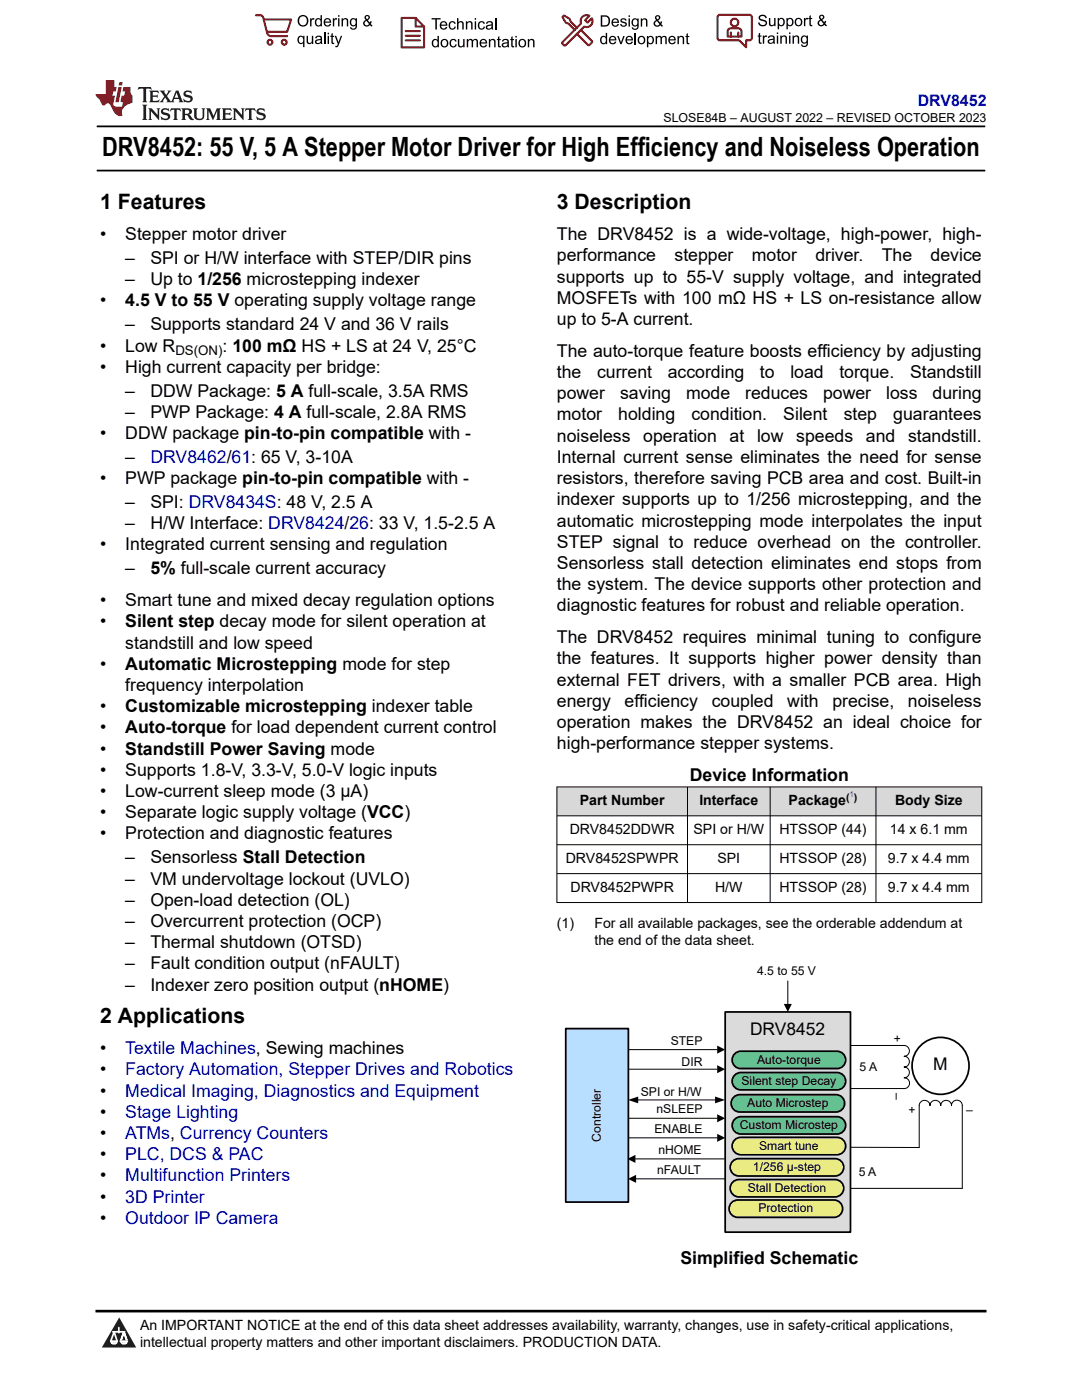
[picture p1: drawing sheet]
<svg xmlns="http://www.w3.org/2000/svg" width="216mm" height="279mm" viewBox="0 0 216 279" stroke-linecap="round" stroke-linejoin="round" font-family="sans-serif">
<defs><g id="words">
<text font-size="5.3" x="20.4" y="31.2">DRV8452: 55 V, 5 A Stepper Motor Driver for High Efficiency and Noiseless Operation</text>
<g font-size="4.2">
<text x="20" y="41.8">1 Features</text>
<text x="111.1" y="41.8">3 Description</text>
<text x="20" y="204.2">2 Applications</text>
</g>
<g font-size="3.5">
<text x="20" y="47.9">•</text>
<text x="25" y="47.9">Stepper motor driver</text>
<text x="111.1" y="47.9">The DRV8452 is a wide-voltage, high-power, high-</text>
<text x="25" y="52.7">–</text>
<text x="30" y="52.7">SPI or H/W interface with STEP/DIR pins</text>
<text x="111.1" y="52.2">performance</text>
<text x="134.6" y="52.2">stepper</text>
<text x="150" y="52.2">motor</text>
<text x="162.7" y="52.2">driver.</text>
<text x="176" y="52.2">The</text>
<text x="185.7" y="52.2">device</text>
<text x="25" y="56.9">–</text>
<text x="30" y="56.9">Up to 1/256 microstepping indexer</text>
<text x="111.1" y="56.4">supports up to 55-V supply voltage, and integrated</text>
<text x="20" y="61.2">•</text>
<text x="25" y="61.2">4.5 V to 55 V operating supply voltage range</text>
<text x="25" y="65.9">–</text>
<text x="30" y="65.9">Supports standard 24 V and 36 V rails</text>
<text x="111.1" y="60.6">MOSFETs with 100 mΩ HS + LS on-resistance allow</text>
<text x="111.1" y="64.9">up to 5-A current.</text>
<text x="20" y="70.2">•</text>
<text x="25" y="70.2">Low R</text>
<text x="44.4" y="70.2">: 100 mΩ HS + LS at 24 V, 25°C</text>
<text x="111.1" y="71.2">The auto-torque feature boosts efficiency by adjusting</text>
<text x="20" y="74.4">•</text>
<text x="25" y="74.4">High current capacity per bridge:</text>
<text x="111.1" y="75.5">the</text>
<text x="119.1" y="75.5">current</text>
<text x="133.2" y="75.5">according</text>
<text x="151.6" y="75.5">to</text>
<text x="157.7" y="75.5">load</text>
<text x="167.5" y="75.5">torque.</text>
<text x="181.6" y="75.5">Standstill</text>
<text x="25" y="79.2">–</text>
<text x="25" y="83.4">–</text>
<text x="30" y="79.2">DDW Package: 5 A full-scale, 3.5A RMS</text>
<text x="30" y="83.4">PWP Package: 4 A full-scale, 2.8A RMS</text>
<text x="111.1" y="79.7">power</text>
<text x="111.1" y="83.9">motor</text>
<text x="123.4" y="83.9">holding</text>
<text x="123.7" y="79.7">saving</text>
<text x="136.9" y="79.7">mode</text>
<text x="138" y="83.9">condition.</text>
<text x="148.7" y="79.7">reduces</text>
<text x="156.3" y="83.9">Silent</text>
<text x="164.2" y="79.7">power</text>
<text x="168.4" y="83.9">step</text>
<text x="176.8" y="79.7">loss</text>
<text x="178.2" y="83.9">guarantees</text>
<text x="186.1" y="79.7">during</text>
<text x="20" y="87.6">•</text>
<text x="25" y="87.6">DDW package pin-to-pin compatible with -</text>
<text x="111.1" y="88.2">noiseless</text>
<text x="128.4" y="88.2">operation</text>
<text x="145.6" y="88.2">at</text>
<text x="151.1" y="88.2">low</text>
<text x="158.9" y="88.2">speeds</text>
<text x="172.8" y="88.2">and</text>
<text x="181.2" y="88.2">standstill.</text>
<text x="25" y="92.4">–</text>
<text x="111.1" y="92.4">Internal current sense eliminates the need for sense</text>
<text x="20" y="96.6">•</text>
<text x="25" y="96.6">PWP package pin-to-pin compatible with -</text>
<text x="25" y="101.4">–</text>
<text x="30" y="101.4">SPI: DRV8434S: 48 V, 2.5 A</text>
<text x="111.1" y="100.9">indexer supports up to 1/256 microstepping, and the</text>
<text x="111.1" y="96.6">resistors, therefore saving PCB area and cost. Built-in</text>
<text x="25" y="105.6">–</text>
<text x="30" y="105.6">H/W Interface: DRV8424/26: 33 V, 1.5-2.5 A</text>
<text x="111.1" y="105.1">automatic microstepping mode interpolates the input</text>
<text x="20" y="109.8">•</text>
<text x="25" y="109.8">Integrated current sensing and regulation</text>
<text x="111.1" y="109.3">STEP signal to reduce overhead on the controller.</text>
<text x="111.1" y="113.6">Sensorless stall detection eliminates end stops from</text>
<text x="25" y="114.6">–</text>
<text x="30" y="114.6">5% full-scale current accuracy</text>
<text x="111.1" y="117.8">the system. The device supports other protection and</text>
<text x="20" y="121">•</text>
<text x="20" y="125.2">•</text>
<text x="25" y="121">Smart tune and mixed decay regulation options</text>
<text x="25" y="125.2">Silent step decay mode for silent operation at</text>
<text x="111.1" y="122">diagnostic features for robust and reliable operation.</text>
<text x="25" y="129.4">standstill and low speed</text>
<text x="111.1" y="128.4">The DRV8452 requires minimal tuning to configure</text>
<text x="20" y="133.7">•</text>
<text x="25" y="137.9">frequency interpolation</text>
<text x="25" y="133.7">Automatic Microstepping mode for step</text>
<text x="111.1" y="132.6">the features. It supports higher power density than</text>
<text x="111.1" y="136.8">external FET drivers, with a smaller PCB area. High</text>
<text x="20" y="142.1">•</text>
<text x="25" y="142.1">Customizable microstepping indexer table</text>
<text x="111.1" y="141.1">energy</text>
<text x="124.6" y="141.1">efficiency</text>
<text x="142" y="141.1">coupled</text>
<text x="157.1" y="141.1">with</text>
<text x="166.1" y="141.1">precise,</text>
<text x="181.2" y="141.1">noiseless</text>
<text x="20" y="146.4">•</text>
<text x="25" y="146.4">Auto-torque for load dependent current control</text>
<text x="111.1" y="145.3">operation makes the DRV8452 an ideal choice for</text>
<text x="111.1" y="149.5">high-performance stepper systems.</text>
<text x="20" y="150.6">•</text>
<text x="20" y="154.8">•</text>
<text x="25" y="150.6">Standstill Power Saving mode</text>
<text x="25" y="154.8">Supports 1.8-V, 3.3-V, 5.0-V logic inputs</text>
<text x="137.6" y="155.9">Device Information</text>
<text x="20" y="159.1">•</text>
<text x="25" y="159.1">Low-current sleep mode (3 µA)</text>
<text x="20" y="163.3">•</text>
<text x="20" y="167.5">•</text>
<text x="25" y="163.3">Separate logic supply voltage (VCC)</text>
<text x="25" y="167.5">Protection and diagnostic features</text>
<text x="25" y="172.3">–</text>
<text x="30" y="172.3">Sensorless Stall Detection</text>
<text x="25" y="176.5">–</text>
<text x="30" y="176.5">VM undervoltage lockout (UVLO)</text>
<text x="25" y="180.8">–</text>
<text x="25" y="185">–</text>
<text x="30" y="180.8">Open-load detection (OL)</text>
<text x="30" y="185">Overcurrent protection (OCP)</text>
<text x="25" y="189.2">–</text>
<text x="30" y="189.2">Thermal shutdown (OTSD)</text>
<text x="25" y="193.5">–</text>
<text x="25" y="197.7">–</text>
<text x="30" y="193.5">Fault condition output (nFAULT)</text>
<text x="30" y="197.7">Indexer zero position output (nHOME)</text>
<text x="149.7" y="206.5">DRV8452</text>
<text x="20" y="210.4">•</text>
<text x="20" y="214.6">•</text>
<text x="186.2" y="213.6">M</text>
<text x="20" y="218.9">•</text>
<text x="20" y="223.1">•</text>
<text x="20" y="227.3">•</text>
<text x="20" y="231.6">•</text>
<text x="20" y="235.8">•</text>
<text x="20" y="240">•</text>
<text x="20" y="244.3">•</text>
<text x="135.8" y="252.4">Simplified Schematic</text>
</g>
<g font-size="3.5" fill="#00f">
<text x="30" y="92.4">DRV8462/61: 65 V, 3-10A</text>
<text x="25" y="210.4">Textile Machines, Sewing machines</text>
<text x="25" y="214.6">Factory Automation, Stepper Drives and Robotics</text>
<text x="25" y="218.9">Medical Imaging, Diagnostics and Equipment</text>
<text x="25" y="223.1">Stage Lighting</text>
<text x="25" y="227.3">ATMs, Currency Counters</text>
<text x="25" y="231.6">PLC, DCS &amp; PAC</text>
<text x="25" y="235.8">Multifunction Printers</text>
<text x="25" y="240">3D Printer</text>
<text x="25" y="244.3">Outdoor IP Camera</text>
</g>
<text font-size="3.2" fill="#00f" x="183.1" y="21.1">DRV8452</text>
<g font-size="2.8">
<text x="115.7" y="160.7">Part Number</text>
<text x="139.5" y="160.7">Interface</text>
<text x="157.4" y="160.7">Package</text>
<text x="178.6" y="160.7">Body Size</text>
<text x="113.7" y="166.5">DRV8452DDWR</text>
<text x="138.4" y="166.5">SPI or H/W</text>
<text x="155.5" y="166.5">HTSSOP (44)</text>
<text x="177.6" y="166.5">14 x 6.1 mm</text>
<text x="112.9" y="172.3">DRV8452SPWPR</text>
<text x="143.2" y="172.3">SPI</text>
<text x="155.5" y="172.3">HTSSOP (28)</text>
<text x="177.2" y="172.3">9.7 x 4.4 mm</text>
<text x="113.8" y="178">DRV8452PWPR</text>
<text x="142.7" y="178">H/W</text>
<text x="155.5" y="178">HTSSOP (28)</text>
<text x="177.2" y="178">9.7 x 4.4 mm</text>
<text x="111.1" y="185.3">(1)</text>
<text x="118.6" y="185.3">For all available packages, see the orderable addendum at</text>
<text x="118.6" y="188.7">the end of the data sheet.</text>
<text x="27.9" y="265.5">An IMPORTANT NOTICE at the end of this data sheet addresses availability, warranty, changes, use in safety-critical applications,</text>
<text x="27.9" y="268.9">intellectual property matters and other important disclaimers. PRODUCTION DATA.</text>
</g>
<text font-size="2.6" x="35" y="70.9">DS(ON)</text>
<text font-size="2.5" x="132.4" y="24.3">SLOSE84B – AUGUST 2022 – REVISED OCTOBER 2023</text>
<g font-size="2.4">
<text x="151.1" y="194.6">4.5 to 55 V</text>
<text x="133.8" y="208.6">STEP</text>
<text x="178.2" y="206.5" transform="rotate(90 178.2 206.5)">+</text>
<text x="136" y="212.7">DIR</text>
<text x="151.1" y="212.3">Auto-torque</text>
<text x="171.5" y="213.8">5 A</text>
<text x="127.9" y="218.7">SPI or H/W</text>
<text x="148" y="216.5">Silent step Decay</text>
<text x="149.1" y="220.9">Auto Microstep</text>
<text x="178.2" y="218" transform="rotate(90 178.2 218)">–</text>
<text x="119.9" y="227.9" transform="rotate(-90 119.9 227.9)">Controller</text>
<text x="130.6" y="226.1">ENABLE</text>
<text x="131" y="222.2">nSLEEP</text>
<text x="147.6" y="225.3">Custom Microstep</text>
<text x="181.3" y="222.3">+</text>
<text x="192.8" y="222.3">–</text>
<text x="131.4" y="230.4">nHOME</text>
<text x="150.2" y="233.7">1/256 µ-step</text>
<text x="151.5" y="229.4">Smart tune</text>
<text x="131.1" y="234.4">nFAULT</text>
<text x="149.2" y="237.9">Stall Detection</text>
<text x="171.3" y="234.7">5 A</text>
<text x="151.3" y="241.9">Protection</text>
</g>
<text font-size="2.1" x="168.8" y="159.8">( )</text>
<text font-size="1.6" fill="#00f" x="169.5" y="159.1">1</text>
</g></defs>
<path d="M19.3 25.2h177.3M19.3 34h177.3" fill="none" stroke="#000" stroke-width=".35"/>
<g fill="#d8d8d8">
<path d="M111.1 157h84.8v5.8h-84.8z" fill-rule="evenodd"/>
<path d="M111.2 157.1h25.9v5.7h-25.9z" fill-rule="evenodd"/>
<path d="M137.2 157.1h16.4v5.7h-16.4z" fill-rule="evenodd"/>
<path d="M153.7 157.1h21v5.7h-21z" fill-rule="evenodd"/>
<path d="M174.9 157.1h20.9v5.7h-20.9z" fill-rule="evenodd"/>
</g>
<g fill="none" stroke="#000" stroke-width=".2">
<path d="M111.1 157h84.9M111.1 157v23.2M137.2 157v23.2M153.7 157v23.2M174.8 157v23.2M195.9 157v23.2M111.1 162.8h84.9M111.1 168.6h84.9M111.1 174.4h84.9M111.1 180.1h84.9M157.2 195.8v4.6M125.3 209.5h17.8"/>
<path d="M125.3 213.4h17.8M125.3 223.2h17.8M125.3 227.1h17.8"/>
</g>
<path d="M143.1 208.7l1.6 .8-1.6 .8zM143.1 212.6l1.6 .8-1.6 .8zM156.4 200.4h1.6l-.8 1.6zM143.1 222.4l1.6 .8-1.6 .8zM143.1 226.3l1.6 .8-1.6 .8z" fill="#000"/>
<path d="M112.9 205.3h12.5v34.6h-12.5z" fill-rule="evenodd" fill="#b8dfff"/>
<path d="M112.9 205.3h12.5v34.6h-12.5z" fill="none" stroke="#000" stroke-width=".35"/>
<circle cx="187.7" cy="212.7" r="5.7" fill="#fff"/>
<circle cx="187.7" cy="212.7" r="5.7" fill="none" stroke="#000" stroke-width=".35"/>
<path d="M169.7 208.6h10.7M169.7 217.2h10.7M183.4 220.7v8.3h-13.7M192 220.7v16.5h-22.3" fill="none" stroke="#000" stroke-width=".2"/>
<path d="M144.7 202h25v43.9h-25z" fill-rule="evenodd" fill="#dbdbdb"/>
<path d="M144.7 202h25v43.9h-25z" fill="none" stroke="#000" stroke-width=".35"/>
<path d="M146 240l.8-.5h.4h19.2a1.73 1.73 0 0 1 1.7 1.7 1.73 1.73 0 0 1-1.7 1.8h-19.2a1.73 1.73 0 0 1-1.6-1.1 1.73 1.73 0 0 1 .4-1.9z" fill-rule="evenodd" fill="#ebeb84"/>
<path d="M146 240l.8-.5h.4h19.2a1.73 1.73 0 0 1 1.7 1.7 1.73 1.73 0 0 1-1.7 1.8h-19.2a1.73 1.73 0 0 1-1.6-1.1 1.73 1.73 0 0 1 .4-1.9z" fill="none" stroke="#000" stroke-width=".35"/>
<path d="M146.2 231.7l.8-.4 .4-.1h19.2a1.73 1.73 0 0 1 1.8 1.8 1.73 1.73 0 0 1-1.8 1.7h-19.2a1.73 1.73 0 0 1-1.6-1.1 1.73 1.73 0 0 1 .4-1.9z" fill-rule="evenodd" fill="#ebeb84"/>
<path d="M146.2 231.7l.8-.4 .4-.1h19.2a1.73 1.73 0 0 1 1.8 1.8 1.73 1.73 0 0 1-1.8 1.7h-19.2a1.73 1.73 0 0 1-1.6-1.1 1.73 1.73 0 0 1 .4-1.9z" fill="none" stroke="#000" stroke-width=".35"/>
<path d="M126.8 235.3h17.9" fill="none" stroke="#000" stroke-width=".2"/>
<path d="M125.3 235.3l1.6-.8v1.6z" fill="#000"/>
<path d="M146.6 227.5l.8-.5h.4h19.2a1.73 1.73 0 0 1 1.7 1.7 1.73 1.73 0 0 1-1.7 1.8h-19.2a1.73 1.73 0 0 1-1.6-1.1 1.73 1.73 0 0 1 .4-1.9z" fill-rule="evenodd" fill="#ebeb84"/>
<path d="M146.6 227.5l.8-.5h.4h19.2a1.73 1.73 0 0 1 1.7 1.7 1.73 1.73 0 0 1-1.7 1.8h-19.2a1.73 1.73 0 0 1-1.6-1.1 1.73 1.73 0 0 1 .4-1.9z" fill="none" stroke="#000" stroke-width=".35"/>
<path d="M180.4 208.7a1.07 1.07 0 0 1 1.1 1 1.07 1.07 0 0 1-1.1 1.1 1.07 1.07 0 0 1 1.1 1.1 1.07 1.07 0 0 1-1.1 1 1.07 1.07 0 0 1 1.1 1.1 1.07 1.07 0 0 1-1.1 1.1 1.07 1.07 0 0 1 1.1 1.1 1.07 1.07 0 0 1-1.1 1M126.7 231.3h17.9M183.4 220.7a1.07 1.07 0 0 1 1.1-1.1 1.07 1.07 0 0 1 1.1 1.1 1.07 1.07 0 0 1 1-1.1 1.07 1.07 0 0 1 1.1 1.1 1.07 1.07 0 0 1 1.1-1.1 1.07 1.07 0 0 1 1.1 1.1 1.07 1.07 0 0 1 1-1.1 1.07 1.07 0 0 1 1.1 1.1" fill="none" stroke="#000" stroke-width=".2"/>
<path d="M125.2 231.3l1.6-.8v1.6z" fill="#000"/>
<path d="M146.4 219l.8-.5h.4h19.2a1.73 1.73 0 0 1 1.7 1.7 1.73 1.73 0 0 1-1.7 1.7h-19.2a1.73 1.73 0 0 1-1.6-1 1.73 1.73 0 0 1 .4-1.9z" fill-rule="evenodd" fill="#64c191"/>
<path d="M146.4 219l.8-.5h.4h19.2a1.73 1.73 0 0 1 1.7 1.7 1.73 1.73 0 0 1-1.7 1.7h-19.2a1.73 1.73 0 0 1-1.6-1 1.73 1.73 0 0 1 .4-1.9z" fill="none" stroke="#000" stroke-width=".35"/>
<path d="M146.6 210.3l.8-.4 .4-.1h19.2a1.73 1.73 0 0 1 1.7 1.7 1.73 1.73 0 0 1-1.7 1.8h-19.2a1.73 1.73 0 0 1-1.6-1.1 1.73 1.73 0 0 1 .4-1.9z" fill-rule="evenodd" fill="#64c191"/>
<path d="M146.6 210.3l.8-.4 .4-.1h19.2a1.73 1.73 0 0 1 1.7 1.7 1.73 1.73 0 0 1-1.7 1.8h-19.2a1.73 1.73 0 0 1-1.6-1.1 1.73 1.73 0 0 1 .4-1.9z" fill="none" stroke="#000" stroke-width=".35"/>
<path d="M146.6 214.6l.8-.5 .4-.1h19.2a1.73 1.73 0 0 1 1.7 1.8 1.73 1.73 0 0 1-1.7 1.7h-19.2a1.73 1.73 0 0 1-1.6-1.1 1.73 1.73 0 0 1 .4-1.8z" fill-rule="evenodd" fill="#64c191"/>
<path d="M146.6 214.6l.8-.5 .4-.1h19.2a1.73 1.73 0 0 1 1.7 1.8 1.73 1.73 0 0 1-1.7 1.7h-19.2a1.73 1.73 0 0 1-1.6-1.1 1.73 1.73 0 0 1 .4-1.8z" fill="none" stroke="#000" stroke-width=".35"/>
<path d="M146.2 235.9l.8-.4 .4-.1h19.2a1.73 1.73 0 0 1 1.8 1.7 1.73 1.73 0 0 1-1.8 1.8h-19.2a1.73 1.73 0 0 1-1.6-1.1 1.73 1.73 0 0 1 .4-1.9z" fill-rule="evenodd" fill="#ebeb84"/>
<path d="M146.2 235.9l.8-.4 .4-.1h19.2a1.73 1.73 0 0 1 1.8 1.7 1.73 1.73 0 0 1-1.8 1.8h-19.2a1.73 1.73 0 0 1-1.6-1.1 1.73 1.73 0 0 1 .4-1.9z" fill="none" stroke="#000" stroke-width=".35"/>
<path d="M146.6 223.4l.8-.5h.4h19.2a1.73 1.73 0 0 1 1.7 1.7 1.73 1.73 0 0 1-1.7 1.7h-19.2a1.73 1.73 0 0 1-1.6-1 1.73 1.73 0 0 1 .4-1.9z" fill-rule="evenodd" fill="#64c191"/>
<path d="M146.6 223.4l.8-.5h.4h19.2a1.73 1.73 0 0 1 1.7 1.7 1.73 1.73 0 0 1-1.7 1.7h-19.2a1.73 1.73 0 0 1-1.6-1 1.73 1.73 0 0 1 .4-1.9z" fill="none" stroke="#000" stroke-width=".35"/>
<path d="M127.2 219.5h15.5" fill="none" stroke="#000" stroke-width=".2"/>
<path d="M142.7 218.8l2 .7-2 .7zM125.3 219.5l2-.7v1.4z" fill="#000"/>
<path d="M0 0h215.9v23.8h-215.9z" fill-rule="evenodd" fill="#fff"/>
<path d="M27.7 17.4l-.2 .6 .5-.3h.6v.1v2.2l-.2 .4h1l-.2-.4v-2.2v-.1h.5l.5 .3-.1-.6zM29.8 18.1l.2 .4v1.5l-.2 .4h1.9l.1-.6a1.08 1.08 0 0 1-1.3 .2v-.7h.6l.4 .2v-.6l-.4 .2h-.6v-.6l.2-.1a1 1 0 0 1 1 .2l-.1-.5zM31.8 18.1l1 1.1-1 1.2h.9l-.2-.2 .4-.7 .5 .7-.2 .2h1.6l-.2-.2 .1-.4h1l.1 .4-.1 .2h.9l-.2-.3-.8-2h-.5l-1 2.2-.8-1.1 .9-1.1h-.8l.2 .2-.5 .7-.3-.7 .1-.2zM35.2 18.5l.4 1h-.8zM36.8 18.2a.65 .65 0 0 0-.2 .7 .65 .65 0 0 0 .6 .5l.7 .2 .1 .2a.79 .79 0 0 1-.7 .4 .79 .79 0 0 1-.7-.5l.1 .7 .2-.1a.93 .93 0 0 0 1.1 .1 .93 .93 0 0 0 .4-1 1.46 1.46 0 0 0-1.2-.6l-.1-.3a1.09 1.09 0 0 1 1.2 .2l-.2-.6-.1 .1-.6-.2zM28.4 20.9l.2 .4v2.3l-.2 .3h1l-.2-.3v-2.3l.2-.4zM29.6 21.6l.2 .4v1.6l-.2 .3h.8l-.3-.3v-1.4l1.7 1.8v-2l.2-.4h-.8l.2 .2 .1 1.1-1.2-1.3zM32.3 21.8a.65 .65 0 0 0-.2 .7 .65 .65 0 0 0 .7 .4l.6 .2 .1 .2a.79 .79 0 0 1-.7 .4 .79 .79 0 0 1-.7-.5l.1 .7 .2-.1a.93 .93 0 0 0 1.1 .1 .93 .93 0 0 0 .4-.9 1.46 1.46 0 0 0-1.2-.6l-.1-.4a1.09 1.09 0 0 1 1.2 .2l-.2-.6-.1 .1-.6-.1zM34.1 21.6l-.1 .7a.63 .63 0 0 1 .7-.4l.1 1.7-.3 .3h1l-.2-.3v-1.7a.66 .66 0 0 1 .8 .4l-.1-.7zM36.2 21.6l.2 .4v1.6l-.2 .3h.9l-.2-.2v-.7h.5l.1 .2a.79 .79 0 0 0 1.2 .6l-1-.9a.61 .61 0 0 0 .6-.6 .61 .61 0 0 0-.5-.6zM36.9 21.9h.2a.47 .47 0 0 1 .5 .1 .47 .47 0 0 1 .1 .5l-.2 .2h-.6zM38.5 21.6l.2 .2a2.27 2.27 0 0 0 .4 2 1.04 1.04 0 0 0 1.7-.7v-1.3l.2-.2h-.8l.2 .4v1.1a.6 .6 0 0 1-.6 .6 .6 .6 0 0 1-.6-.6v-1.1l.3-.4zM41.1 21.6l.2 .4v1.6l-.2 .3h.7l-.2-.3v-1.5l.9 1.9 .8-1.9v1.5l-.2 .3h1l-.3-.3v-1.6l.3-.4h-.8l-.7 1.5-.7-1.5zM44.3 21.6l.2 .4v1.6l-.2 .3h1.9l.1-.5a1.09 1.09 0 0 1-1.3 .1v-.6h.6l.4 .1v-.6l-.4 .2h-.6v-.6l.2-.1a1.01 1.01 0 0 1 1 .3l-.1-.6zM46.4 21.6l.3 .4v1.6l-.3 .3h.8l-.2-.3v-1.4l1.6 1.8v-2l.2-.4h-.7l.2 .2v1.1l-1.2-1.3zM49 21.6l-.1 .7a.63 .63 0 0 1 .8-.4v1.7l-.3 .3h1l-.2-.3v-1.7a.66 .66 0 0 1 .8 .4l-.1-.7zM51.4 21.8a.65 .65 0 0 0-.2 .7 .65 .65 0 0 0 .6 .4l.6 .2 .2 .2a.79 .79 0 0 1-.8 .4 .79 .79 0 0 1-.6-.5l.1 .7 .2-.1a.93 .93 0 0 0 1 .1 .93 .93 0 0 0 .5-.9 1.46 1.46 0 0 0-1.3-.6l-.1-.4a1.09 1.09 0 0 1 1.3 .2l-.2-.6-.2 .1-.5-.1z" fill="#231f20"/>
<path d="M21.1 16v2.8h-2.1l.1 .3 .9 1a.95 .95 0 0 0 .9 .9 .59 .59 0 0 1 .6-.4 .59 .59 0 0 1 .5 .4l.4 .8a1.59 1.59 0 0 0 2.1 1.3 1.61 1.61 0 0 1 1-2.2l1-.4-.1-1.5a1.59 1.59 0 0 1-.4-1.6h-1.4l-.2 .9h.5l-.1 .8h-.5l-.2 1v.2l.4 .1-.2 .9h-.6a.73 .73 0 0 1-1.1-.7l.3-1.5h-.5l.2-.8h.5l.2-.9h-.5v-1.4zM23.6 17.4l-.6 3h.7l.6-3zM23.8 16.4l-.1 .7h.7l.1-.7z" fill="#ed1c24"/>
<g fill="#000">
<path d="M59.4 4.2a1.12 1.12 0 0 1 2.2 0 1.12 1.12 0 0 1-2.2 0zM59.9 3.5a.89 .89 0 0 0-.1 1.1 .89 .89 0 0 0 1.1 .4 .88 .88 0 0 0 .3-1.3 .88 .88 0 0 0-1.3-.2z" fill-rule="evenodd"/>
<path d="M59.5 7.3l.5-.2 .5 .3v-.3h.3v2.3h-.3v-.8a.74 .74 0 0 1-1 0 .74 .74 0 0 1-.1-1zM59.8 7.5a.57 .57 0 0 0-.2 .7 .57 .57 0 0 0 .8 .2 .57 .57 0 0 0 .1-.7 .57 .57 0 0 0-.7-.2z" fill-rule="evenodd"/>
<path d="M61.9 3.6h.2v.3l.2-.2 .3-.1 .2 .1-.1 .3a.36 .36 0 0 0-.5 0 .36 .36 0 0 0 0 .4v.9h-.3z" fill-rule="evenodd"/>
<path d="M61.2 7.1h.3v.9a.41 .41 0 0 0 .4 .6 .41 .41 0 0 0 .3-.6v-.9h.3v1.7h-.2v-.3a.58 .58 0 0 1-.7 .3 .58 .58 0 0 1-.4-.6z" fill-rule="evenodd"/>
<path d="M63 3.8l.5-.2 .5 .2v-.8h.2v2.3h-.2v-.2a.75 .75 0 0 1-1-.1 .75 .75 0 0 1-.1-1zM63.2 4a.57 .57 0 0 0-.1 .7 .57 .57 0 0 0 .8 .2 .57 .57 0 0 0 .1-.7 .57 .57 0 0 0-.8-.2z" fill-rule="evenodd"/>
<path d="M63 7.3a.74 .74 0 0 1 1-.1 .74 .74 0 0 1 .3 .9v.7h-.3v-.2a.57 .57 0 0 1-.8 .2 .57 .57 0 0 1-.2-.8l1-.3a.41 .41 0 0 0-.4-.4 .41 .41 0 0 0-.4 .4l-.3-.1zM63.2 8.2a.35 .35 0 0 0 .2 .5 .35 .35 0 0 0 .5-.3l.1-.4z" fill-rule="evenodd"/>
<path d="M65.4 6.5h.3v.3h-.3zM65.4 7.1h.3v1.7h-.3z" fill-rule="evenodd"/>
<path d="M64.8 3.8a.76 .76 0 0 1 .9-.1 .76 .76 0 0 1 .4 .8h-1.2a.47 .47 0 0 0 .3 .6 .47 .47 0 0 0 .6-.4l.3 .1a.82 .82 0 0 1-1.3 .3 .82 .82 0 0 1 0-1.3zM65 4l-.1 .3h.9l-.3-.4z" fill-rule="evenodd"/>
<path d="M66.4 3.6h.3v.3l.1-.2 .4-.1 .1 .1-.1 .3a.36 .36 0 0 0-.4 0 .36 .36 0 0 0-.1 .4v.9h-.3z" fill-rule="evenodd"/>
<path d="M66.1 6.7l.3-.1v.5h.3v.3h-.3v.9l.1 .2h.2v.3a.41 .41 0 0 1-.4-.1 .41 .41 0 0 1-.2-.4v-.9h-.2v-.3h.2z" fill-rule="evenodd"/>
<path d="M66.8 7.1h.3l.4 1.4 .5-1.4h.3l-.6 1.7a.57 .57 0 0 1-.8 .6v-.3a.37 .37 0 0 0 .5-.3z" fill-rule="evenodd"/>
<path d="M67.5 3h.2v.3h-.2zM67.5 3.6h.2v1.7h-.2z" fill-rule="evenodd"/>
<path d="M68.2 3.6h.2v.3a.58 .58 0 0 1 .7-.3 .58 .58 0 0 1 .4 .7v1h-.3v-1a.4 .4 0 0 0-.4-.5 .4 .4 0 0 0-.4 .6v.9h-.2z" fill-rule="evenodd"/>
<path d="M70 3.8l.5-.2 .5 .2v-.2h.2v1.5a.71 .71 0 0 1-.5 .8 .71 .71 0 0 1-.8-.5h.2a.46 .46 0 0 0 .6 .3 .46 .46 0 0 0 .3-.6 .78 .78 0 0 1-1.1-.2 .78 .78 0 0 1 .1-1.1zM70.2 4a.53 .53 0 0 0-.1 .8 .53 .53 0 0 0 .8 0 .54 .54 0 0 0 0-.7 .54 .54 0 0 0-.7-.1z" fill-rule="evenodd"/>
<path d="M72.9 3.1a.53 .53 0 0 1 .8 .1 .53 .53 0 0 1-.3 .8l.4 .5 .1-.3 .3 .1-.2 .5 .3 .3-.2 .2-.3-.3a.71 .71 0 0 1-1.2 .1 .71 .71 0 0 1 .4-1.1l-.3-.5zM73 3.5a.3 .3 0 0 0 .6 0 .3 .3 0 0 0-.6 0zM72.9 4.3a.45 .45 0 0 0 0 .7 .45 .45 0 0 0 .7-.2l-.5-.6z" fill-rule="evenodd"/>
<path d="M86.1 3.6h1.8v.3h-.7v2h-.3v-2h-.8z" fill-rule="evenodd"/>
<path d="M86.3 8l.5-.2 .5 .2v-.8h.3v2.2h-.3v-.2a.76 .76 0 0 1-1 0 .76 .76 0 0 1-.1-1zM86.6 8.1a.58 .58 0 0 0-.2 .8 .58 .58 0 0 0 .8 .2 .58 .58 0 0 0 .1-.8 .58 .58 0 0 0-.7-.2z" fill-rule="evenodd"/>
<path d="M88.2 7.9a.81 .81 0 0 1 1.1 .2 .81 .81 0 0 1-.2 1.1 .81 .81 0 0 1-1.1-.1l-.1-.8zM88.3 8.1a.57 .57 0 0 0 0 .9 .57 .57 0 0 0 .8 0 .57 .57 0 0 0 0-.8 .57 .57 0 0 0-.8-.1z" fill-rule="evenodd"/>
<path d="M88 4.4a.77 .77 0 0 1 .9-.1 .77 .77 0 0 1 .4 .8h-1.3a.48 .48 0 0 0 .4 .6 .48 .48 0 0 0 .6-.3h.3a.83 .83 0 0 1-1.3 .4 .83 .83 0 0 1 0-1.4zM88.2 4.6l-.2 .3h1l-.3-.4z" fill-rule="evenodd"/>
<path d="M89.7 4.4a.7 .7 0 0 1 1.2 .3l-.2 .1a.45 .45 0 0 0-.6-.3 .45 .45 0 0 0-.3 .6 .45 .45 0 0 0 .3 .6 .45 .45 0 0 0 .6-.4h.3a.76 .76 0 0 1-1.1 .6 .76 .76 0 0 1-.3-1.1z" fill-rule="evenodd"/>
<path d="M89.9 8a.7 .7 0 0 1 1.2 .3h-.3a.45 .45 0 0 0-.5-.3 .45 .45 0 0 0-.3 .6 .45 .45 0 0 0 .3 .6 .45 .45 0 0 0 .6-.4l.2 .1a.76 .76 0 0 1-1 .5 .76 .76 0 0 1-.4-1.1z" fill-rule="evenodd"/>
<path d="M91.2 3.6h.3v.8a.59 .59 0 0 1 .7-.2 .59 .59 0 0 1 .3 .7v1h-.2v-1a.4 .4 0 0 0-.5-.4 .4 .4 0 0 0-.3 .5v.9h-.3z" fill-rule="evenodd"/>
<path d="M91.4 7.8h.2v.9a.41 .41 0 0 0 .5 .5 .41 .41 0 0 0 .3-.5v-.9h.3v1.6h-.3v-.2a.58 .58 0 0 1-.7 .3 .58 .58 0 0 1-.3-.7z" fill-rule="evenodd"/>
<path d="M93 4.2h.2v.3a.59 .59 0 0 1 .7-.3 .59 .59 0 0 1 .4 .7v1h-.3v-1a.41 .41 0 0 0-.4-.5 .41 .41 0 0 0-.4 .6v.9h-.2z" fill-rule="evenodd"/>
<path d="M93.1 7.8h.3v.2a.56 .56 0 0 1 1 0 .54 .54 0 0 1 .6-.2 .54 .54 0 0 1 .4 .5v1.1h-.3v-1a.34 .34 0 0 0-.3-.4 .34 .34 0 0 0-.4 .3v1.1h-.3v-1a.38 .38 0 0 0-.5-.4 .38 .38 0 0 0-.2 .6v.8h-.3z" fill-rule="evenodd"/>
<path d="M94.7 3.6h.3v.3h-.3zM94.7 4.2h.3v1.7h-.3z" fill-rule="evenodd"/>
<path d="M95.5 4.4a.7 .7 0 0 1 1.3 .3l-.3 .1a.45 .45 0 0 0-.6-.3 .45 .45 0 0 0-.3 .6 .45 .45 0 0 0 .3 .6 .45 .45 0 0 0 .6-.4h.3a.76 .76 0 0 1-1.1 .6 .76 .76 0 0 1-.3-1.1z" fill-rule="evenodd"/>
<path d="M95.9 8a.77 .77 0 0 1 .9-.2 .77 .77 0 0 1 .4 .9h-1.2a.48 .48 0 0 0 .3 .5 .48 .48 0 0 0 .6-.3h.3a.83 .83 0 0 1-1.3 .4 .83 .83 0 0 1 0-1.3zM96.1 8.1l-.1 .4h.9l-.2-.5z" fill-rule="evenodd"/>
<path d="M97.5 7.8h.3v.2a.59 .59 0 0 1 .7-.2 .59 .59 0 0 1 .4 .6v1h-.3v-1a.41 .41 0 0 0-.5-.4 .41 .41 0 0 0-.3 .5v.9h-.3z" fill-rule="evenodd"/>
<path d="M97.1 4.4a.74 .74 0 0 1 1-.1 .74 .74 0 0 1 .3 .9v.7h-.3v-.2a.59 .59 0 0 1-.8 .2 .59 .59 0 0 1-.3-.8l1.1-.3a.42 .42 0 0 0-.4-.4 .42 .42 0 0 0-.5 .4l-.2-.1zM97.3 5.3a.36 .36 0 0 0 .2 .5 .36 .36 0 0 0 .5-.2l.1-.5z" fill-rule="evenodd"/>
<path d="M99.4 7.4l.2-.2v.6h.3v.2h-.3v1l.1 .2h.2l.1 .2a.41 .41 0 0 1-.5 0 .41 .41 0 0 1-.1-.4v-1h-.2v-.2h.2z" fill-rule="evenodd"/>
<path d="M100.3 8a.74 .74 0 0 1 .9-.2 .74 .74 0 0 1 .3 .9l.1 .7h-.3v-.2a.59 .59 0 0 1-.8 .3 .59 .59 0 0 1-.3-.8l1-.3a.42 .42 0 0 0-.3-.4 .42 .42 0 0 0-.5 .3h-.3zM100.5 8.8a.36 .36 0 0 0 .1 .5 .36 .36 0 0 0 .5-.2l.2-.5z" fill-rule="evenodd"/>
<path d="M102 7.4l.3-.2v.6h.3v.2h-.3v1l.1 .2h.2v.2a.41 .41 0 0 1-.5 0 .41 .41 0 0 1-.1-.4v-1h-.2v-.2h.2z" fill-rule="evenodd"/>
<path d="M102.8 7.2h.3v.3h-.3zM102.8 7.8h.3v1.6h-.3z" fill-rule="evenodd"/>
<path d="M103.7 7.9a.81 .81 0 0 1 1.1 .2 .81 .81 0 0 1-.1 1.1 .81 .81 0 0 1-1.2-.1v-.8zM103.9 8.1a.57 .57 0 0 0-.1 .9 .57 .57 0 0 0 .8 0 .57 .57 0 0 0 0-.8 .57 .57 0 0 0-.7-.1z" fill-rule="evenodd"/>
<path d="M105.3 7.8h.3v.2a.59 .59 0 0 1 .7-.2 .59 .59 0 0 1 .4 .6v1h-.3v-1a.41 .41 0 0 0-.5-.4 .41 .41 0 0 0-.3 .5v.9h-.3z" fill-rule="evenodd"/>
<path d="M119.9 3.1h.7a1.12 1.12 0 0 1 1.1 1.1 1.12 1.12 0 0 1-1 1.1h-.8zM120.2 3.3v1.7h.4a.86 .86 0 0 0 .8-.8 .86 .86 0 0 0-.8-.9z" fill-rule="evenodd"/>
<path d="M119.9 7.4l.5-.3 .5 .3v-.8h.2v2.2h-.2v-.2a.75 .75 0 0 1-1 0 .75 .75 0 0 1-.1-1zM120.1 7.5a.57 .57 0 0 0-.1 .8 .57 .57 0 0 0 .8 .2 .57 .57 0 0 0 .1-.8 .57 .57 0 0 0-.8-.2z" fill-rule="evenodd"/>
<path d="M121.7 7.4a.76 .76 0 0 1 .9-.2 .76 .76 0 0 1 .4 .9h-1.2a.47 .47 0 0 0 .3 .5 .47 .47 0 0 0 .6-.3h.3a.82 .82 0 0 1-1.3 .4 .82 .82 0 0 1 0-1.3zM121.9 7.5l-.1 .3h.9l-.3-.4z" fill-rule="evenodd"/>
<path d="M122.2 3.9a.76 .76 0 0 1 .9-.2 .76 .76 0 0 1 .4 .9h-1.2a.47 .47 0 0 0 .4 .5 .47 .47 0 0 0 .5-.3h.3a.82 .82 0 0 1-1.3 .4 .82 .82 0 0 1 0-1.3zM122.5 4l-.2 .3h.9l-.2-.4z" fill-rule="evenodd"/>
<path d="M123.9 3.8a.71 .71 0 0 1 1.1 .3h-.2a.32 .32 0 0 0-.4-.3 .32 .32 0 0 0-.3 .4h.1a.75 .75 0 0 1 .9 .8 .72 .72 0 0 1-.7 .3 .72 .72 0 0 1-.7-.5h.3a.36 .36 0 0 0 .4 .4 .36 .36 0 0 0 .3-.5 .8 .8 0 0 1-.9-.7z" fill-rule="evenodd"/>
<path d="M123.2 7.2h.3l.4 1.3 .5-1.3h.3l-.7 1.6h-.2z" fill-rule="evenodd"/>
<path d="M125.4 3.1h.3v.3h-.3zM125.4 3.7h.3v1.6h-.3z" fill-rule="evenodd"/>
<path d="M125 7.4a.76 .76 0 0 1 .9-.2 .76 .76 0 0 1 .4 .9h-1.2a.47 .47 0 0 0 .3 .5 .47 .47 0 0 0 .6-.3h.3a.82 .82 0 0 1-1.3 .4 .82 .82 0 0 1 0-1.3zM125.2 7.5l-.1 .3h.9l-.2-.4z" fill-rule="evenodd"/>
<path d="M126.2 3.9l.5-.3 .5 .3v-.2h.2v1.4a.71 .71 0 0 1-.5 .8 .71 .71 0 0 1-.8-.5l.2 .1a.46 .46 0 0 0 .6 .2 .46 .46 0 0 0 .3-.6 .78 .78 0 0 1-1.1-.1 .78 .78 0 0 1 .1-1.1zM126.4 4a.53 .53 0 0 0-.1 .8 .53 .53 0 0 0 .8 0 .54 .54 0 0 0 0-.7 .54 .54 0 0 0-.7-.1z" fill-rule="evenodd"/>
<path d="M127.5 7.3a.8 .8 0 0 1 1.1 .2 .8 .8 0 0 1-.1 1.1 .8 .8 0 0 1-1.2-.1v-.8zM127.7 7.5a.56 .56 0 0 0-.1 .9 .56 .56 0 0 0 .8-.1 .56 .56 0 0 0 0-.7 .56 .56 0 0 0-.7-.1z" fill-rule="evenodd"/>
<path d="M127.9 3.7h.2v.2a.58 .58 0 0 1 .7-.2 .58 .58 0 0 1 .4 .6v1h-.3v-1a.4 .4 0 0 0-.4-.4 .4 .4 0 0 0-.4 .5v.9h-.2z" fill-rule="evenodd"/>
<path d="M129.1 7.2h.2v.2a.72 .72 0 0 1 1-.1 .72 .72 0 0 1 .2 1 .64 .64 0 0 1-.5 .5 .64 .64 0 0 1-.6-.2v.8h-.3zM129.5 7.5a.56 .56 0 0 0-.2 .8 .56 .56 0 0 0 .8 .2 .56 .56 0 0 0 .1-.8 .56 .56 0 0 0-.7-.2z" fill-rule="evenodd"/>
<path d="M130.8 7.2h.3v.2a.55 .55 0 0 1 .9 0 .53 .53 0 0 1 .6-.3 .53 .53 0 0 1 .4 .6v1.1h-.2v-1a.34 .34 0 0 0-.3-.4 .34 .34 0 0 0-.4 .3v1.1h-.3v-1a.37 .37 0 0 0-.5-.4 .37 .37 0 0 0-.2 .6v.8h-.3z" fill-rule="evenodd"/>
<path d="M130.8 3.2a.53 .53 0 0 1 .9 .1 .53 .53 0 0 1-.4 .8l.4 .5 .2-.4 .2 .1-.2 .5 .4 .3-.2 .3-.3-.4a.71 .71 0 0 1-1.2 .1 .71 .71 0 0 1 .3-1.1l-.2-.5zM130.9 3.6a.3 .3 0 0 0 .6 0 .3 .3 0 0 0-.6 0zM130.9 4.3a.45 .45 0 0 0 0 .7 .45 .45 0 0 0 .7-.2l-.5-.6z" fill-rule="evenodd"/>
<path d="M133.6 7.4a.76 .76 0 0 1 .9-.2 .76 .76 0 0 1 .3 .9h-1.2a.47 .47 0 0 0 .4 .5 .47 .47 0 0 0 .6-.3h.2a.82 .82 0 0 1-1.2 .4 .82 .82 0 0 1 0-1.3zM133.8 7.5l-.2 .3h1l-.3-.4z" fill-rule="evenodd"/>
<path d="M135.2 7.2h.2v.2a.58 .58 0 0 1 .7-.2 .58 .58 0 0 1 .4 .6v1h-.3v-1a.4 .4 0 0 0-.4-.4 .4 .4 0 0 0-.3 .5v.9h-.3z" fill-rule="evenodd"/>
<path d="M137 6.8l.3-.2v.6h.2v.2h-.2v1v.2h.2l.1 .2a.41 .41 0 0 1-.5 0 .41 .41 0 0 1-.1-.5v-.9h-.2v-.2h.2z" fill-rule="evenodd"/>
<path d="M151.6 3.1a.88 .88 0 0 1 1.4 .5h-.3a.49 .49 0 0 0-.5-.5 .49 .49 0 0 0-.5 .6l.1 .1a1.06 1.06 0 0 1 1.2 1 .95 .95 0 0 1-.9 .4 .95 .95 0 0 1-.8-.7h.3a.58 .58 0 0 0 .6 .5 .58 .58 0 0 0 .5-.6l-.2-.1a.95 .95 0 0 1-1.1-.9z" fill-rule="evenodd"/>
<path d="M151.4 6.7l.3-.2v.6h.2v.2h-.2v1v.2h.2l.1 .2a.41 .41 0 0 1-.5 0 .41 .41 0 0 1-.1-.5v-.9h-.2v-.2h.2z" fill-rule="evenodd"/>
<path d="M152.2 7.1h.3v.2l.1-.2h.4h.1l-.1 .3a.36 .36 0 0 0-.4 0 .36 .36 0 0 0-.1 .5v.8h-.3z" fill-rule="evenodd"/>
<path d="M153.3 7.3a.74 .74 0 0 1 1-.2 .74 .74 0 0 1 .3 .9l.1 .7h-.3l-.1-.2a.57 .57 0 0 1-.8 .3 .57 .57 0 0 1-.1-.9l.9-.2a.41 .41 0 0 0-.4-.4 .41 .41 0 0 0-.4 .3h-.3zM153.5 8.1a.35 .35 0 0 0 .2 .5 .35 .35 0 0 0 .5-.2l.1-.5z" fill-rule="evenodd"/>
<path d="M153.4 3.6h.3v.9a.41 .41 0 0 0 .4 .5 .41 .41 0 0 0 .4-.5v-.9h.2v1.6h-.2v-.2a.58 .58 0 0 1-.7 .2 .58 .58 0 0 1-.4-.6z" fill-rule="evenodd"/>
<path d="M155 6.5h.3v.3h-.3zM155 7.1h.3v1.6h-.3z" fill-rule="evenodd"/>
<path d="M155.2 3.6h.2v.2a.72 .72 0 0 1 1-.1 .72 .72 0 0 1 .2 1 .64 .64 0 0 1-.5 .5 .64 .64 0 0 1-.6-.2v.8h-.3zM155.6 3.9a.56 .56 0 0 0-.2 .8 .56 .56 0 0 0 .8 .2 .56 .56 0 0 0 .1-.8 .56 .56 0 0 0-.7-.2z" fill-rule="evenodd"/>
<path d="M155.7 7.1h.3v.2a.58 .58 0 0 1 .7-.2 .58 .58 0 0 1 .3 .6v1h-.3v-1a.4 .4 0 0 0-.4-.4 .4 .4 0 0 0-.3 .5v.9h-.3z" fill-rule="evenodd"/>
<path d="M156.9 3.6h.3v.2a.72 .72 0 0 1 .9-.1 .72 .72 0 0 1 .2 1 .64 .64 0 0 1-.4 .5 .64 .64 0 0 1-.7-.2v.8h-.3zM157.3 3.9a.56 .56 0 0 0-.1 .8 .56 .56 0 0 0 .7 .2 .56 .56 0 0 0 .2-.8 .56 .56 0 0 0-.8-.2z" fill-rule="evenodd"/>
<path d="M157.4 6.5h.3v.3h-.3zM157.4 7.1h.3v1.6h-.3z" fill-rule="evenodd"/>
<path d="M158.1 7.1h.3v.2a.58 .58 0 0 1 .7-.2 .58 .58 0 0 1 .4 .6v1h-.3v-1a.4 .4 0 0 0-.5-.4 .4 .4 0 0 0-.3 .5v.9h-.3z" fill-rule="evenodd"/>
<path d="M158.8 3.7a.8 .8 0 0 1 1.1 .2 .8 .8 0 0 1-.1 1.1 .8 .8 0 0 1-1.1-.1l-.1-.8zM159 3.9a.56 .56 0 0 0-.1 .9 .56 .56 0 0 0 .9 0 .56 .56 0 0 0-.1-.8 .56 .56 0 0 0-.7-.1z" fill-rule="evenodd"/>
<path d="M160 7.3l.5-.2 .5 .2v-.2h.2v1.4a.71 .71 0 0 1-.5 .9 .71 .71 0 0 1-.9-.5h.3a.46 .46 0 0 0 .6 .2 .46 .46 0 0 0 .2-.6 .78 .78 0 0 1-1-.1 .78 .78 0 0 1 .1-1.1zM160.2 7.4a.53 .53 0 0 0-.1 .8 .53 .53 0 0 0 .8 0 .54 .54 0 0 0 0-.7 .54 .54 0 0 0-.7-.1z" fill-rule="evenodd"/>
<path d="M160.4 3.6h.3v.2l.1-.2h.4h.1l-.1 .3a.36 .36 0 0 0-.4 0 .36 .36 0 0 0-.1 .5v.8h-.3z" fill-rule="evenodd"/>
<path d="M161.5 3.2l.3-.2v.6h.3v.2h-.3v1v.2h.3v.2a.41 .41 0 0 1-.5 0 .41 .41 0 0 1-.1-.5v-.9h-.2v-.2h.2z" fill-rule="evenodd"/>
<path d="M163.6 3.1a.53 .53 0 0 1 .8 .1 .53 .53 0 0 1-.3 .8l.4 .5 .1-.3h.3l-.2 .5 .3 .3-.2 .3-.3-.3a.71 .71 0 0 1-1.2 .1 .71 .71 0 0 1 .4-1.2l-.3-.5zM163.7 3.5a.3 .3 0 0 0 .5 0 .3 .3 0 0 0-.5 0zM163.6 4.2a.45 .45 0 0 0 0 .8 .45 .45 0 0 0 .7-.3l-.5-.6z" fill-rule="evenodd"/>
</g>
<path d="M64.8 6.5v2.3M98.9 3.6v2.3M126.8 6.6v2.2" fill="none" stroke="#000" stroke-width=".28"/>
<g fill="none" stroke="#de0000" stroke-width=".42">
<path d="M51.1 3l1 .1a1.4 1.4 0 0 1 .6 1.2l.7 2.5a.95 .95 0 0 0 1.1 .4h2.8M52.7 3.9h5.4l-.8 2.4h-4M80.1 3.6h2.8v1.7h1.7v4.2h-4.5zM81 7.1h2.8M81 6.2h2.8M81 8.1h2.8M82.9 3.6l1.7 1.7M115.1 5.5l-1.3-1.2-.1-.5-1.2-.7-.3 .3 .7 1.1 .5 .2 1.3 1.3M115.9 6l2.2 2.2v.3l-.5 .5h-.3l-2.2-2.2zM115.9 6l.7-.7a1.19 1.19 0 0 0 1.3-.3 1.19 1.19 0 0 0 .2-1.4l-.9 .9-.4-.5 .8-.8a1.19 1.19 0 0 0-1.4 .1 1.19 1.19 0 0 0-.2 1.4l-3.8 3.7v.3l.3 .3h.3l2.3-2.2M143.2 3.2l.4-.2h6l.4 .2v4.4l-.2 .4-.9 .1v1.3l-1.4-1.3h-3.9l-.4-.3zM145.4 5.8l.4-.1h1.6a.61 .61 0 0 1 .6 .6v1h-2.8v-1z"/>
<path d="M145.8 6.5v.8M147.3 6.5v.8"/>
<circle cx="53.9" cy="8.4" r=".49"/>
<circle cx="56.7" cy="8.4" r=".49"/>
<circle cx="146.6" cy="4.5" r=".75"/>
</g>
<path d="M0 261.4h215.9v18h-215.9z" fill-rule="evenodd" fill="#fff"/>
<path d="M23.8 262.9l3.4 6h-6.9z" fill="#231f20"/>
<path d="M22.1 267.7h1.3l-.4 .5h-.3a.55 .55 0 0 1-.6-.5z" fill-rule="evenodd" fill="#fff"/>
<path d="M22.1 267.7h1.3l-.4 .5h-.3a.55 .55 0 0 1-.6-.5z" fill="none" stroke="#231f20" stroke-width=".34"/>
<path d="M22.1 267.7h1.3l-.4 .5h-.5zM22.6 265.8h.1M22.6 265.8h2.3zM23.7 265.9h.1M23.7 264.9v1zM24 267.7h.1" fill="none" stroke="#fff" stroke-width=".34"/>
<path d="M24.7 265.8l-.7 1.9z" fill="#fff"/>
<path d="M24.7 265.8l-.7 1.9z" fill="none" stroke="#fff" stroke-width=".34"/>
<path d="M24.7 265.8l.7 1.9z" fill="#fff"/>
<path d="M22.8 265.8l-.7 1.9zM22.8 265.8l.6 1.9zM24.7 265.8l.7 1.9zM25.3 267.7h.1" fill="none" stroke="#fff" stroke-width=".34"/>
<path d="M24.1 267.7h1.3a.65 .65 0 0 1-.6 .5 .65 .65 0 0 1-.7-.5z" fill-rule="evenodd" fill="#fff"/>
<path d="M24.1 267.7h1.3a.65 .65 0 0 1-.6 .5 .65 .65 0 0 1-.7-.5z" fill="none" stroke="#231f20" stroke-width=".34"/>
<path d="M24 267.7h.1M24.1 267.7h1.3l-.4 .5h-.5z" fill="none" stroke="#fff" stroke-width=".34"/>
<path d="M19 261.7h177.8" fill="none" stroke="#000" stroke-width=".53"/>
<use href="#words"/>
</svg>
